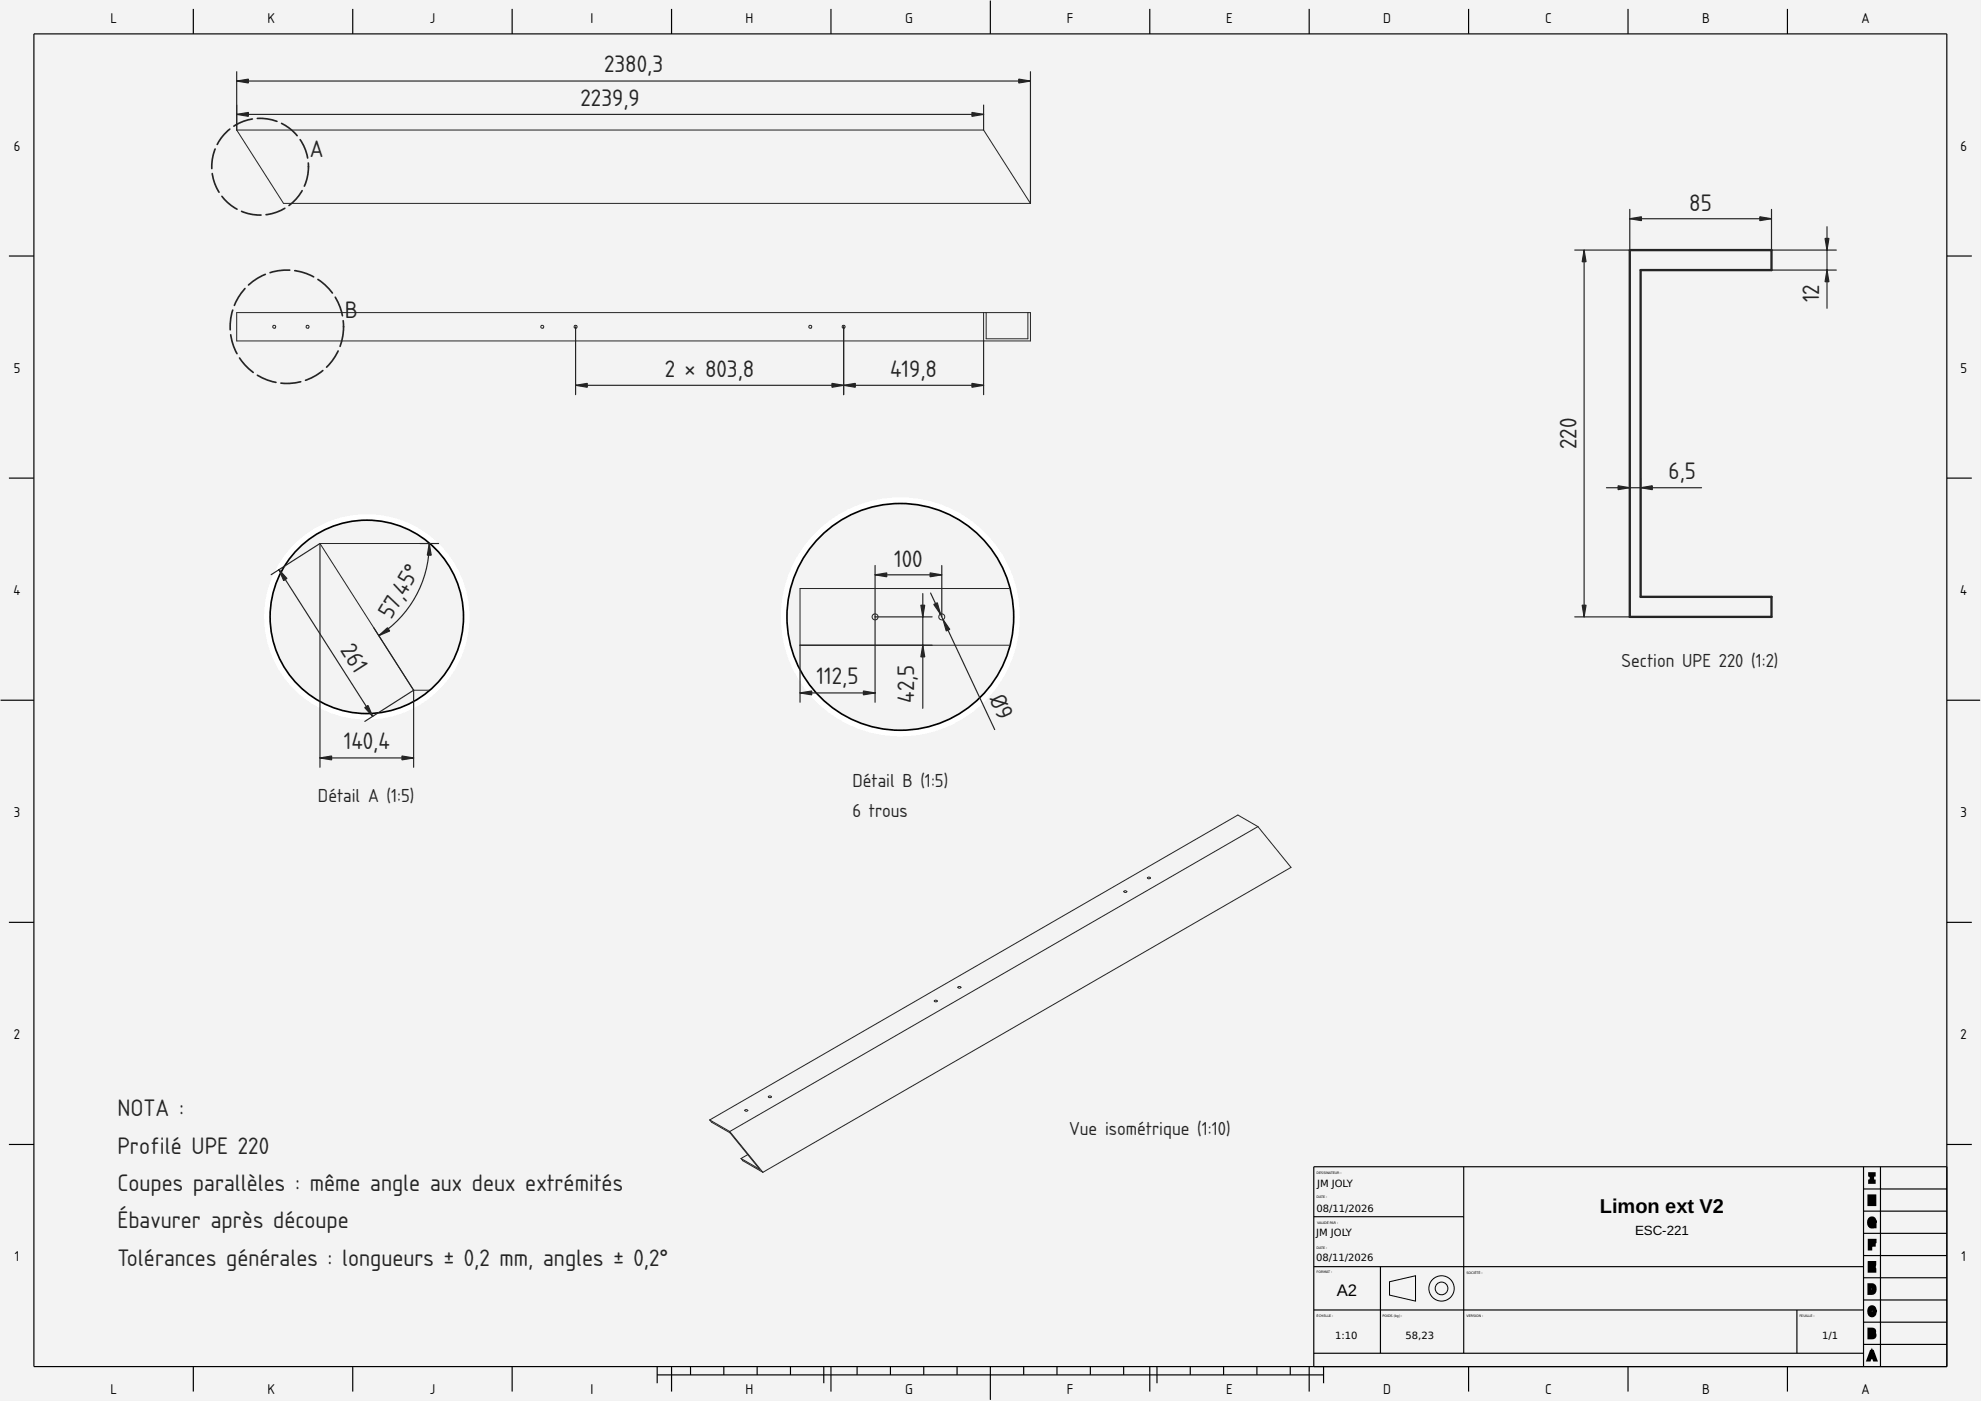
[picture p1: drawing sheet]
<svg xmlns="http://www.w3.org/2000/svg" width="594mm" height="420mm" viewBox="0 0 594 420" stroke-linecap="round" stroke-linejoin="round" font-family="sans-serif">
<defs><g id="words">
<g font-size="6.7" fill="#212529">
<text x="181.1" y="21.7">2380,3</text>
<text x="174.1" y="31.7">2239,9</text>
<text x="92.9" y="47.2">A</text>
<text x="506.6" y="63.3">85</text>
<text x="103.4" y="95.2">B</text>
<text x="545.6" y="90.7" transform="rotate(-90 545.6 90.7)">12</text>
<text x="199.4" y="112.9">2 × 803,8</text>
<text x="266.9" y="112.9">419,8</text>
<text x="472.7" y="134.7" transform="rotate(-90 472.7 134.7)">220</text>
<text x="500.4" y="143.6">6,5</text>
<text x="268.1" y="170.1">100</text>
<text x="117.3" y="186" transform="rotate(-59 117.3 186)">57,45°</text>
<text x="101.9" y="195" transform="rotate(57 101.9 195)">261</text>
<text x="244.9" y="205.2">112,5</text>
<text x="296.5" y="209.6" transform="rotate(65 296.5 209.6)">Ø9</text>
<text x="274.1" y="210.7" transform="rotate(-90 274.1 210.7)">42,5</text>
<text x="103.1" y="224.7">140,4</text>
<text x="35.2" y="334.8">NOTA :</text>
<text x="35.2" y="346">Profilé UPE 220</text>
<text x="35.2" y="357.2">Coupes parallèles : même angle aux deux extrémités</text>
<text x="35.2" y="368.4">Ébavurer après découpe</text>
<text x="35.2" y="379.6">Tolérances générales : longueurs ± 0,2 mm, angles ± 0,2°</text>
</g>
<text font-size="6" x="479.8" y="363.8">Limon ext V2</text>
<g font-size="5.3" fill="#212529">
<text x="486.3" y="200">Section UPE 220 (1:2)</text>
<text x="255.6" y="236.1">Détail B (1:5)</text>
<text x="95.4" y="240.5">Détail A (1:5)</text>
<text x="255.6" y="245">6 trous</text>
<text x="320.6" y="340.5">Vue isométrique (1:10)</text>
</g>
<text font-size="5" x="400.9" y="388.7">A2</text>
<g font-size="4">
<text x="33.1" y="6.8">L</text>
<text x="80.3" y="6.8">K</text>
<text x="128.9" y="6.8">J</text>
<text x="177" y="6.8">I</text>
<text x="223.6" y="6.8">H</text>
<text x="271.4" y="6.8">G</text>
<text x="319.9" y="6.8">F</text>
<text x="367.7" y="6.8">E</text>
<text x="414.8" y="6.8">D</text>
<text x="463.3" y="6.8">C</text>
<text x="510.5" y="6.8">B</text>
<text x="558.2" y="6.8">A</text>
<text x="4.1" y="45.2">6</text>
<text x="587.9" y="45.2">6</text>
<text x="4.1" y="111.8">5</text>
<text x="587.9" y="111.8">5</text>
<text x="4.1" y="178.4">4</text>
<text x="587.9" y="178.4">4</text>
<text x="4.1" y="245">3</text>
<text x="587.9" y="245">3</text>
<text x="4.2" y="311.6">2</text>
<text x="588" y="311.6">2</text>
<text x="490.3" y="370.2">ESC-221</text>
<text x="4.4" y="378.2">1</text>
<text x="588.2" y="378.2">1</text>
<text x="33.1" y="418.2">L</text>
<text x="80.3" y="418.2">K</text>
<text x="128.9" y="418.2">J</text>
<text x="177" y="418.2">I</text>
<text x="223.6" y="418.2">H</text>
<text x="271.4" y="418.2">G</text>
<text x="319.9" y="418.2">F</text>
<text x="367.7" y="418.2">E</text>
<text x="414.8" y="418.2">D</text>
<text x="463.3" y="418.2">C</text>
<text x="510.5" y="418.2">B</text>
<text x="558.2" y="418.2">A</text>
</g>
<g font-size="3">
<text x="395" y="355.8">JM JOLY</text>
<text x="394.8" y="363.4">08/11/2026</text>
<text x="394.7" y="370.8">JM JOLY</text>
<text x="394.7" y="378.2">08/11/2026</text>
<text x="400.4" y="401.4">1:10</text>
<text x="421.5" y="401.4">58,23</text>
<text x="546.4" y="401.4">1/1</text>
</g>
<g font-size="1">
<text x="394.8" y="352">DESSINATEUR :</text>
<text x="394.8" y="359.4">DATE :</text>
<text x="395" y="367.1">VALIDÉ PAR :</text>
<text x="394.8" y="374.5">DATE :</text>
<text x="394.8" y="381.9">FORMAT :</text>
<text x="439.8" y="382.1">SOCIÉTÉ :</text>
<text x="394.8" y="395.1">ÉCHELLE :</text>
<text x="414.6" y="395">POIDS (kg) :</text>
<text x="439.8" y="395.1">VERSION :</text>
<text x="539.6" y="395.1">FEUILLE :</text>
</g>
</g></defs>
<path d="M0 0h594v420h-594z" fill-rule="evenodd" fill="#f1f3f5"/>
<g fill="#000">
<path d="M0 0h594v420h-594zM0 0v420h594v-420z"/>
<path d="M560.7 351.8h1v2.9h-1v-.5h.5v.3h-.5v-.5h1.3v.5h-.5v-.3h.5v.5h-1v-2.9h1v.5h-.5v-.3h.5v.5h-1.3v-.5h.5v.3h-.5zM560.2 351.5h2.3v1.3h-1v-.5h.5v1.9h-.5v-.5h1v1.3h-2.3v-1.3h1v.5h-.5v-1.9h.5v.5h-1z"/>
<path d="M560.4 358.7h.5v.5h-.4v-.5h.5v2.5h-.5v-.5h.4v.5h-.5v-1.7h2v1.7h-.5v-.5h.3v.5h-.5v-2.5h.5v.5h-.3v-.5h.5v1.5h-2zM560 358.2h1.4v1.5h-.5v-.5h1v.5h-.5v-1.5h1.3v3.5h-1.3v-1.7h.5v.5h-1v-.5h.5v1.7h-1.4z"/>
<path d="M560.5 371.8h1.7v.5h-.5v-.3h.5v.5h-1.6v-.5h.5v2.5h-.5v-.5h.4v.5h-.5v-1.6h1.5v.5h-.5v-.3h.5v.5h-1.5zM560.1 371.5h2.6v1.3h-1.7v-.5h.5v.8h-.5v-.5h1.5v1.3h-1.5v-.5h.5v1.6h-1.4z"/>
<path d="M560.8 365.2h.9l.6 .8-.4 .1v-.5h.3v.5l-.5 .1-.1-.3 .5-.1-.4 .3-.2-.3 .4-.3-.2 .4-.3-.1 .3-.4-.1 .4h-.3l.1-.5 .1 .5-.4 .1-.1-.5 .3 .4-.3 .2-.3-.3 .4 .2-.2 .4-.4-.2h.5l-.1 .6-.5-.1h.5l.1 .5-.5 .1 .4-.2 .2 .4-.4 .2 .3-.4 .3 .3-.3 .3 .1-.4h.3l-.1 .5v-.5h.2v.5l-.2-.5h.2l.2 .4-.3-.4 .2-.1 .3 .4-.4-.3 .8-1.1 .3 1.5-.5 .1v-.5h.2v.5h-.5v-1.4h.5v.5h-1v-.5h.5v.3h-.5v-.5h1.1v.5a1.07 1.07 0 0 1-.9 1.3 1.07 1.07 0 0 1-1.2-1v-1zM560.3 365.3a1.36 1.36 0 0 1 1.4-.5 1.36 1.36 0 0 1 1 1.2l.2 .6h-1.4l-.2-.6 .5-.1-.4 .3-.1-.2 .4-.3-.3 .4-.1-.1 .2-.4-.1 .5h-.1l.1-.5 .1 .5h-.3l-.1-.4 .4 .3-.2 .2-.4-.3 .5 .1-.1 .3-.5-.1h.5l-.1 .4h-.5h.5l.1 .4h-.5l.5-.1 .1 .3-.5 .2 .4-.4 .2 .2-.4 .4 .1-.5h.3l-.2 .5-.1-.5h.3l.1 .5-.4-.4 .2-.2 .3 .4-.4-.2 .1-.2 .5 .2-.5-.1v-.3h.5v.5h-1.1v-1.3h2v2.4h-1.1l-.2-.8 .5-.1 .4 .3-.2 .3-.9 .3a1.6 1.6 0 0 1-1.4-1.7z"/>
<path d="M560.4 378.5h1.8v.5h-.5v-.3h.5v.5h-1.6v-.5h.5v2.5h-.5v-.5h1.6v.5h-.5v-.3h.5v.5h-1.8v-1.9h1.6v.5h-.5v-.3h.5v.5h-1.6zM560.1 378.2h2.6v1.3h-1.8v-.5h.5v.7h-.5v-.5h1.6v1.3h-1.6v-.5h.5v.9h-.5v-.5h1.8v1.3h-2.6z"/>
<path d="M560.5 385.3h.5v2.5h-.5v-.5h.9v.5l-.1-.5h.3l.1 .5-.3-.4 .3-.3 .3 .4-.4-.2 .2-.4 .4 .2h-.5l.1-.6 .5 .1h-.5l-.1-.5 .5-.1-.5 .2v-.2l.4-.2-.4 .3-.1-.2 .4-.2-.3 .3-.3-.2 .4-.4-.2 .5-.2-.1 .2-.4-.1 .5-.2-.1 .1-.5v.5h-.9zM560 384.8l2 .2 .6 .6 .2 1a1.46 1.46 0 0 1-1.4 1.7h-1.4zM560.4 385.1h.5a1.35 1.35 0 0 1 1.3 .5 1.35 1.35 0 0 1 .2 1.5l-.6 .8-1.4 .1zM560.9 385.6h.5v1.9h-.5v-.5h.4v.5l-.1-.5h.3l.1 .5-.3-.4 .1-.2 .4 .4-.5-.2 .1-.3 .5 .2h-.5v-.5l.5 .1h-.5v-.4h.5l-.5 .1-.1-.3 .5-.1-.3 .3-.2-.1 .3-.4-.1 .5-.3-.1 .1-.5v.5h-.4z"/>
<path d="M560.5 398.7h.5v2.5h-.5v-.5h1v.5l-.1-.5 .3-.1 .1 .5-.3-.4 .3-.2 .2 .5-.4-.3 .2-.2 .4 .2-.5-.1 .1-.3 .5 .1-.5 .1-.1-.2 .5-.1-.4 .2-.1-.2 .4-.2-.3 .4-.1-.1 .3-.4-.2 .5-.9-.5 .8-.7 .4 .4-.5-.2 .5 .1-.5-.1v-.2l.5 .1-.5 .1v-.3l.5-.1-.4 .3-.2-.2 .5-.3-.3 .5-.2-.2 .2-.4v.5h-.4l.1-.5v.5h-.9zM560 398.2h1.4a1.1 1.1 0 0 1 1.2 .7 1.1 1.1 0 0 1-.5 1.3l-.3-.4 .2-.4a1.2 1.2 0 0 1 .7 1.3 1.2 1.2 0 0 1-1.2 1h-1.5zM560.3 398.5h1.1a.87 .87 0 0 1 .9 .8 .87 .87 0 0 1-1 .9h-1zM560.8 399h.5v.7h-.5v-.5h.5v.5v-.5h.2v.5l-.2-.5 .5 .3-.5-.1v-.2l.5 .1-.5 .1v-.2h.5l-.5 .2 .3-.4-.1 .5h-.2l.1-.5v.5h-.6zM560.3 399.5h1.1a.93 .93 0 0 1 1 .9 .93 .93 0 0 1-1 1h-1.1zM560.8 400h.5v.9h-.5v-.5h.6v.5v-.5l.2-.1v.5l-.2-.4 .1-.1 .3 .5-.4-.3 .1-.2 .4 .3-.5-.1v-.2l.5 .1-.5 .1v-.2l.5-.1-.4 .3-.1-.1 .4-.3-.2 .5-.2-.1 .2-.5v.5h-.3l.1-.5v.5h-.6z"/>
<path d="M560.9 391.9l.9-.1 .6 .8-.5 .2v-.5h.3v.5l-.4 .1-.1-.3 .4-.2-.4 .3-.2-.3 .5-.2-.3 .4-.3-.2 .3-.4-.1 .5-.3-.1 .1-.5 .1 .5-.4 .1-.1-.5 .3 .4-.3 .3-.3-.4 .5 .2-.2 .4-.5-.2h.5v.6h-.5l.5-.1v.6h-.5l.5-.2 .2 .4-.5 .2 .3-.4 .3 .3-.3 .4 .1-.5 .4 .1-.1 .5-.1-.5 .3-.1 .1 .5-.3-.4 .3-.2 .3 .4-.4-.3 .2-.3 .4 .3-.5-.1 .1-.4 .5 .1v.5h-.4v-.5l.5 .1a1.04 1.04 0 0 1-1 1.1 1.04 1.04 0 0 1-1-1.1v-1zM560.3 392a1.35 1.35 0 0 1 1.4-.5 1.35 1.35 0 0 1 1 1.1l.2 .7h-1.3l-.2-.6 .4-.2-.4 .3-.1-.1 .4-.3-.3 .4-.1-.1 .3-.4-.1 .5-.2-.1 .1-.5 .1 .5-.2 .1-.1-.5 .3 .3-.2 .2-.3-.3 .4 .2-.1 .3-.5-.2 .5 .1v.4h-.5l.5-.1v.4l-.5 .1 .5-.2 .1 .3-.4 .2 .3-.3 .2 .2-.3 .3 .1-.5 .2 .1-.1 .5-.1-.5 .2-.1 .1 .5-.3-.4 .1-.1 .3 .4-.4-.3 .1-.2 .5 .3-.5-.1 .1-.7h1.4a2.17 2.17 0 0 1-.9 1.8l-.1 .1a1.35 1.35 0 0 1-1.9-1.1v-1.3z"/>
<path d="M561.2 405.3l.4 .2-.9 2.5-.4-.2v-.5h.3v.5l-.5-.1 .4-1.1h1.7l.4 1.1-.5 .1v-.5h.4v.5l-.5 .2-.9-2.5 .4-.2v.5h-.3zM560.8 404.8h1.1l1.3 3.5h-1.4l-.4-1 .5-.2v.5h-1v-.5l.4 .2-.4 1h-1.4zM561.4 404.2l1 3.1h-2.1zM560.9 405.8l.5-.1 .4 .1-.4 1.1-.4-.1v-.5h.7v.5l-.4 .1z"/>
</g>
<g fill="none" stroke="#000" stroke-width=".35">
<path d="M10.2 10.2h573.6v399.6h-573.6zM58 2.7v7.5M105.8 2.7v7.5M153.6 2.7v7.5M201.4 2.7v7.5M249.2 2.7v7.5M297 .2v10M344.8 2.7v7.5M392.6 2.7v7.5M440.4 2.7v7.5M488.2 2.7v7.5M536 2.7v7.5"/>
<path d="M2.7 76.8h7.5M583.8 76.8h7.5M2.7 143.4h7.5M583.8 143.4h7.5M.2 210h10M583.8 210h10M2.7 276.6h7.5M583.8 276.6h7.5M2.7 343.2h7.5M439 349.9v55.9M558.9 356.6h24.9M558.9 349.9v59.9"/>
<path d="M563.9 349.9v59.9M583.8 349.9h-189.8v59.9M583.8 343.2h7.5M394 379.9h164.9M394 364.9h45M414 379.9v25.9M558.9 376.5h24.9M558.9 369.9h24.9M558.9 363.2h24.9M394 392.9h164.9M538.9 392.9v12.9M558.9 396.5h24.9"/>
<path d="M558.9 389.9h24.9M558.9 383.2h24.9M58 409.8v7.5M105.8 409.8v7.5M153.6 409.8v7.5M197.1 412.3h199.8M197.1 409.8v5M201.4 409.8v7.5M207.1 409.8v2.5M217.1 409.8v2.5M227.1 409.8v2.5M237.1 409.8v2.5"/>
<path d="M247 409.8v5M249.2 409.8v7.5M257 409.8v2.5M267 409.8v2.5M277 409.8v2.5M287 409.8v2.5M297 409.8v10M307 409.8v2.5M317 409.8v2.5M327 409.8v2.5M337 409.8v2.5M344.8 409.8v7.5"/>
<path d="M347 409.8v5M357 409.8v2.5M366.9 409.8v2.5M376.9 409.8v2.5M386.9 409.8v2.5M392.6 409.8v7.5M394 405.8h164.9M396.9 409.8v5M440.4 409.8v7.5M488.2 409.8v7.5M536 409.8v7.5M558.9 403.2h24.9"/>
</g>
<g fill="#000">
<path d="M560.7 352h1.3v.3h-.5v1.9h.5v.3h-1.3v-.3h.5v-1.9h-.5z" fill-rule="evenodd"/>
<path d="M560.5 358.7h.4v1h1v-1h.3v2.5h-.3v-1.2h-1v1.2h-.4z" fill-rule="evenodd"/>
<path d="M560.6 372h1.6v.3h-1.2v.8h1v.3h-1v1.1h-.4z" fill-rule="evenodd"/>
<path d="M560.7 365.7a.85 .85 0 0 1 .9-.4 .85 .85 0 0 1 .6 .8h-.3l-.4-.5a1.04 1.04 0 0 0-.8 .9 1.04 1.04 0 0 0 .6 1.1l.4-.2 .2-.6h-.6v-.3h1v1.4l-.3-.4-.5 .4a1.2 1.2 0 0 1-1-1.8z" fill-rule="evenodd"/>
<path d="M560.6 378.7h1.6v.3h-1.3v.7h1.1v.3h-1.1v.9h1.3v.3h-1.6z" fill-rule="evenodd"/>
<path d="M560.5 385.3v2.5h.9a1.28 1.28 0 0 0 .9-1.2 1.28 1.28 0 0 0-.9-1.3zM560.9 385.6a.96 .96 0 0 1 1 1 .96 .96 0 0 1-1 .9z" fill-rule="evenodd"/>
<path d="M560.5 398.7v2.5h1a.7 .7 0 0 0 .7-.6 .7 .7 0 0 0-.4-.8l.3-.5a.62 .62 0 0 0-.7-.6zM560.8 399h.6a.38 .38 0 0 1 .4 .3 .38 .38 0 0 1-.5 .4h-.5zM560.8 400h.6a.44 .44 0 0 1 .5 .4 .44 .44 0 0 1-.5 .5h-.6z" fill-rule="evenodd"/>
<path d="M560.7 392.3a.85 .85 0 0 1 .9-.3 .85 .85 0 0 1 .6 .8h-.3l-.3-.5a1.05 1.05 0 0 0-.9 .9 1.05 1.05 0 0 0 .7 1.1l.3-.2 .2-.5h.4a.89 .89 0 0 1-.8 1 .89 .89 0 0 1-1-.8z" fill-rule="evenodd"/>
<path d="M561.2 405.3l-.9 2.5h.3l.3-.7h1l.2 .7h.4l-1-2.5zM561.4 405.7l.3 1.1h-.7z" fill-rule="evenodd"/>
</g>
<path d="M71 39h224l14 22h-224z" fill-rule="evenodd" fill="#f1f3f5"/>
<circle cx="78" cy="50" r="14.5" fill="none" stroke="#212529" stroke-width=".5" stroke-dasharray="6 1.5"/>
<path d="M71 39h224l14 22h-224z" fill="none" stroke="#212529" stroke-width=".3"/>
<path d="M71 24.3h238M71 21.5v17.5M71 34.3h224M295 31.5v7.5M309 21.5v39.5" fill="none" stroke="#212529" stroke-width=".35"/>
<g fill="#212529" stroke="#212529" stroke-width=".35">
<path d="M71 24.3l3.5-.6v1.2z"/>
<path d="M305.5 23.7l3.5 .6-3.5 .6z"/>
<path d="M71 34.3l3.5-.6v1.2z"/>
<path d="M291.5 33.7l3.5 .6-3.5 .6z"/>
</g>
<g fill="#f1f3f5">
<path d="M71 93.8h238v8.5h-238z" fill-rule="evenodd"/>
<path d="M71 93.8h224v8.5h-224z" fill-rule="evenodd"/>
<path d="M295.7 93.8h12.6v7.8h-12.6z" fill-rule="evenodd"/>
<path d="M295 93.8h.7v7.8h12.6v-7.8h.7v8.5h-14z" fill-rule="evenodd"/>
<path d="M82 97.6a.45 .45 0 0 0-.1 .7 .45 .45 0 0 0 .6 .1 .45 .45 0 0 1-.6-.1 .45 .45 0 0 1 .1-.7z" fill-rule="evenodd"/>
<path d="M92 97.6a.45 .45 0 0 1 .6 .1 .45 .45 0 0 1-.1 .7 .45 .45 0 0 0 .1-.7 .45 .45 0 0 0-.6-.1z" fill-rule="evenodd"/>
<circle cx="243" cy="98" r=".45"/>
<circle cx="253" cy="98" r=".45"/>
<circle cx="172.6" cy="98" r=".45"/>
<circle cx="162.6" cy="98" r=".45"/>
</g>
<circle cx="86" cy="98" r="17" fill="none" stroke="#212529" stroke-width=".5" stroke-dasharray="6 1.5"/>
<g fill="none" stroke="#212529" stroke-width=".3">
<path d="M71 93.8h238v8.5h-238zM295 93.8v8.5M295.7 93.8v7.8h12.6v-7.8"/>
<circle cx="82.2" cy="98" r=".45"/>
<circle cx="92.2" cy="98" r=".45"/>
<circle cx="162.6" cy="98" r=".45"/>
<circle cx="172.6" cy="98" r=".45"/>
<circle cx="243" cy="98" r=".45"/>
<circle cx="253" cy="98" r=".45"/>
</g>
<path d="M172.6 98v20.4M253 98v20.4M172.6 115.6h122.4M295 102.3v16.1" fill="none" stroke="#212529" stroke-width=".35"/>
<g fill="#212529" stroke="#212529" stroke-width=".35">
<path d="M172.6 115.6l3.5-.6v1.1z"/>
<path d="M249.5 115l3.5 .6-3.5 .5z"/>
<path d="M253 115.6l3.5-.6v1.1z"/>
<path d="M291.5 115l3.5 .6-3.5 .5z"/>
</g>
<path d="M488.8 75h42.5v6h-39.3v98h39.3v6h-42.5z" fill-rule="evenodd" fill="#f1f3f5"/>
<path d="M488.8 75h42.5v6h-39.3v98h39.3v6h-42.5z" fill="none" stroke="#212529" stroke-width=".7"/>
<path d="M475.1 75v110M488.8 65.6h42.5M488.8 62.8v12.2h-16.5M531.3 62.8v12.2h19.4M547.9 68v24.5M531.3 81h19.4M481.8 146.3h28.5M488.8 143.5v35.5M492 143.5v35.5M472.3 185h16.5" fill="none" stroke="#212529" stroke-width=".35"/>
<g fill="#212529" stroke="#212529" stroke-width=".35">
<path d="M527.8 65l3.5 .6-3.5 .6z"/>
<path d="M488.8 65.6l3.5-.6v1.2z"/>
<path d="M475.1 75l.5 3.5h-1.1z"/>
<path d="M474.5 181.5h1.1l-.5 3.5z"/>
<path d="M492 146.3l3.5-.6v1.1z"/>
<path d="M485.3 145.7l3.5 .6-3.5 .5z"/>
<path d="M547.9 81l.6 3.5h-1.2z"/>
<path d="M547.3 71.5h1.2l-.6 3.5z"/>
</g>
<g fill="#f1f3f5">
<path d="M222.2 347.4l2-1.1 3.6 4.3z"/>
<path d="M212.8 335.9l158.4-91.5 6 3.5 10 12.2-158.4 91.5-6-3.5-.6-.7 2-1.1-5.3-6.6-5.5-3.2z" fill-rule="evenodd"/>
<path d="M218.8 339.3l158.4-91.4 10 12.2-158.4 91.5z" fill-rule="evenodd"/>
<path d="M212.8 335.9l158.4-91.5 6 3.5-158.4 91.4z" fill-rule="evenodd"/>
<path d="M212.8 335.9l6 3.4 10 12.3-6-3.5-.6-.7 5.6 3.2-8.9-10.9-5.5-3.2z" fill-rule="evenodd"/>
<path d="M230.5 328.8a.48 .48 0 0 1 .4-.2 .48 .48 0 0 1 .4 .4 .43 .43 0 0 1-.5 .3 .43 .43 0 0 1-.3-.5z" fill-rule="evenodd"/>
<path d="M344.1 263.2a.48 .48 0 0 1 .5-.2 .48 .48 0 0 1 .4 .3 .44 .44 0 0 1-.5 .3 .44 .44 0 0 1-.4-.4z" fill-rule="evenodd"/>
<path d="M287.3 296a.48 .48 0 0 1 .5-.2 .48 .48 0 0 1 .3 .4 .44 .44 0 0 1-.4 .2 .44 .44 0 0 1-.4-.4z" fill-rule="evenodd"/>
<path d="M337 267.3a.44 .44 0 0 1 .5-.2 .44 .44 0 0 1 .4 .4 .48 .48 0 0 1-.5 .2 .48 .48 0 0 1-.4-.4z" fill-rule="evenodd"/>
<path d="M280.2 300.2a.44 .44 0 0 1 .5-.3 .44 .44 0 0 1 .3 .4 .48 .48 0 0 1-.4 .2 .48 .48 0 0 1-.4-.3z" fill-rule="evenodd"/>
<path d="M223.4 333a.39 .39 0 0 1 .4-.3 .39 .39 0 0 1 .3 .5h-.5z" fill-rule="evenodd"/>
</g>
<g fill="none" stroke="#212529" stroke-width=".3">
<path d="M377.2 247.9l-158.4 91.4M377.2 247.9l-6-3.5-158.4 91.5M377.2 247.9l10 12.2-158.4 91.5M337 267.3v.1M344.1 263.2a.48 .48 0 0 1 .5-.2 .48 .48 0 0 1 .4 .3 .44 .44 0 0 1-.5 .3 .44 .44 0 0 1-.4-.4zM287.3 296a.48 .48 0 0 1 .5-.2 .48 .48 0 0 1 .3 .4 .44 .44 0 0 1-.4 .2 .44 .44 0 0 1-.4-.4zM280.2 300.2h.1M212.8 335.9l6 3.4M212.8 335.9l.6 .6 5.5 3.2 8.9 10.9-5.6-3.2M218.8 339.3l10 12.3M223.4 333l.2-.2 .5 .1a.39 .39 0 0 1-.3 .4 .39 .39 0 0 1-.4-.3zM224.3 333l-.1 .1"/>
<path d="M230.5 328.8a.48 .48 0 0 1 .4-.2 .48 .48 0 0 1 .4 .4 .43 .43 0 0 1-.5 .3 .43 .43 0 0 1-.3-.5zM222.2 347.4l.6 .7 6 3.5M224.2 346.3l-2 1.1"/>
<circle cx="337.4" cy="267.4" r=".4"/>
<circle cx="280.6" cy="300.2" r=".4"/>
</g>
<path d="M96 163h33.3a29.3 29.3 0 0 1 0 44h-5.3z" fill-rule="evenodd" fill="#f1f3f5"/>
<path d="M96 163h33.3a29.3 29.3 0 0 1 0 44h-5.3z" fill="none" stroke="#212529" stroke-width=".3"/>
<path d="M79.7 185a30.3 30.3 0 0 1 60.6 0 30.3 30.3 0 0 1-60.6 0zM80.7 185a29.3 29.3 0 0 1 58.6 0 29.3 29.3 0 0 1-58.6 0z" fill-rule="evenodd" fill="#fff" stroke="#fff" stroke-width="1"/>
<circle cx="110" cy="185" r="29" fill="none" stroke="#000" stroke-width=".5"/>
<path d="M81.3 172.3l14.7-9.3v67.1M83.7 170.8l28.1 44M125.9 163h5.6M128.7 163a32.8 32.8 0 0 1-15.1 27.6M112.1 188.3l11.9 18.7M124 207l-14.6 9.3M124 207v23.1M96 227.3h28" fill="none" stroke="#212529" stroke-width=".35"/>
<g fill="#212529" stroke="#212529" stroke-width=".35">
<path d="M83.7 170.8l2.3 2.7-.9 .6z"/>
<path d="M109.4 212.2l1-.6 1.4 3.2z"/>
<path d="M96 227.3l3.5-.6v1.2z"/>
<path d="M120.5 226.7l3.5 .6-3.5 .6z"/>
<path d="M113.6 190.6l2.6-2.3 .7 .9z"/>
<path d="M128.7 163l.6 3.5h-1.2z"/>
</g>
<g fill="#f1f3f5">
<path d="M239.9 176.5h63.4a34.3 34.3 0 0 1 0 17h-63.4z" fill-rule="evenodd"/>
<path d="M281.9 184.3a.9 .9 0 0 1 1.3 .2 .9 .9 0 0 1-.3 1.2 .9 .9 0 0 0 .3-1.2 .9 .9 0 0 0-1.3-.2z" fill-rule="evenodd"/>
<path d="M261.9 184.3a.9 .9 0 0 0-.2 1.2 .9 .9 0 0 0 1.2 .2 .9 .9 0 0 1-1.2-.2 .9 .9 0 0 1 .2-1.2z" fill-rule="evenodd"/>
</g>
<g fill="none" stroke="#212529" stroke-width=".3">
<path d="M239.9 176.5h63.4a34.3 34.3 0 0 1 0 17h-63.4z"/>
<circle cx="262.4" cy="185" r=".9"/>
<circle cx="282.4" cy="185" r=".9"/>
</g>
<path d="M234.7 185a35.3 35.3 0 0 1 70.6 0 35.3 35.3 0 0 1-70.6 0zM235.7 185a34.3 34.3 0 0 1 68.6 0 34.3 34.3 0 0 1-68.6 0z" fill-rule="evenodd" fill="#fff" stroke="#fff" stroke-width="1"/>
<circle cx="270" cy="185" r="34" fill="none" stroke="#000" stroke-width=".5"/>
<path d="M262.4 169.6v41M262.4 172.4h20M276.7 178v34.4M279.1 177.8l19.2 41M282.4 169.6v15.4M262.4 185h17.1M279.5 193.5h-39.6v17.1M239.9 207.8h22.5" fill="none" stroke="#212529" stroke-width=".35"/>
<g fill="#212529" stroke="#212529" stroke-width=".35">
<path d="M239.9 207.8l3.5-.6v1.2z"/>
<path d="M258.9 207.2l3.5 .6-3.5 .6z"/>
<path d="M262.4 172.4l3.5-.6v1.2z"/>
<path d="M278.9 171.8l3.5 .6-3.5 .6z"/>
<path d="M276.1 181.5h1.2l-.6 3.5z"/>
<path d="M276.7 193.5l.6 3.5h-1.2z"/>
<path d="M282.8 185.8l2 2.9-1 .5z"/>
<path d="M280 181.3l1.1-.5 .9 3.4z"/>
</g>
<g fill="none" stroke="#000" stroke-width=".3">
<path d="M416.7 384.4l7.8-1.8v7.6l-7.8-1.8z"/>
<circle cx="432.3" cy="386.4" r="3.8"/>
<circle cx="432.3" cy="386.4" r="1.9"/>
</g>
<use href="#words"/>
</svg>
